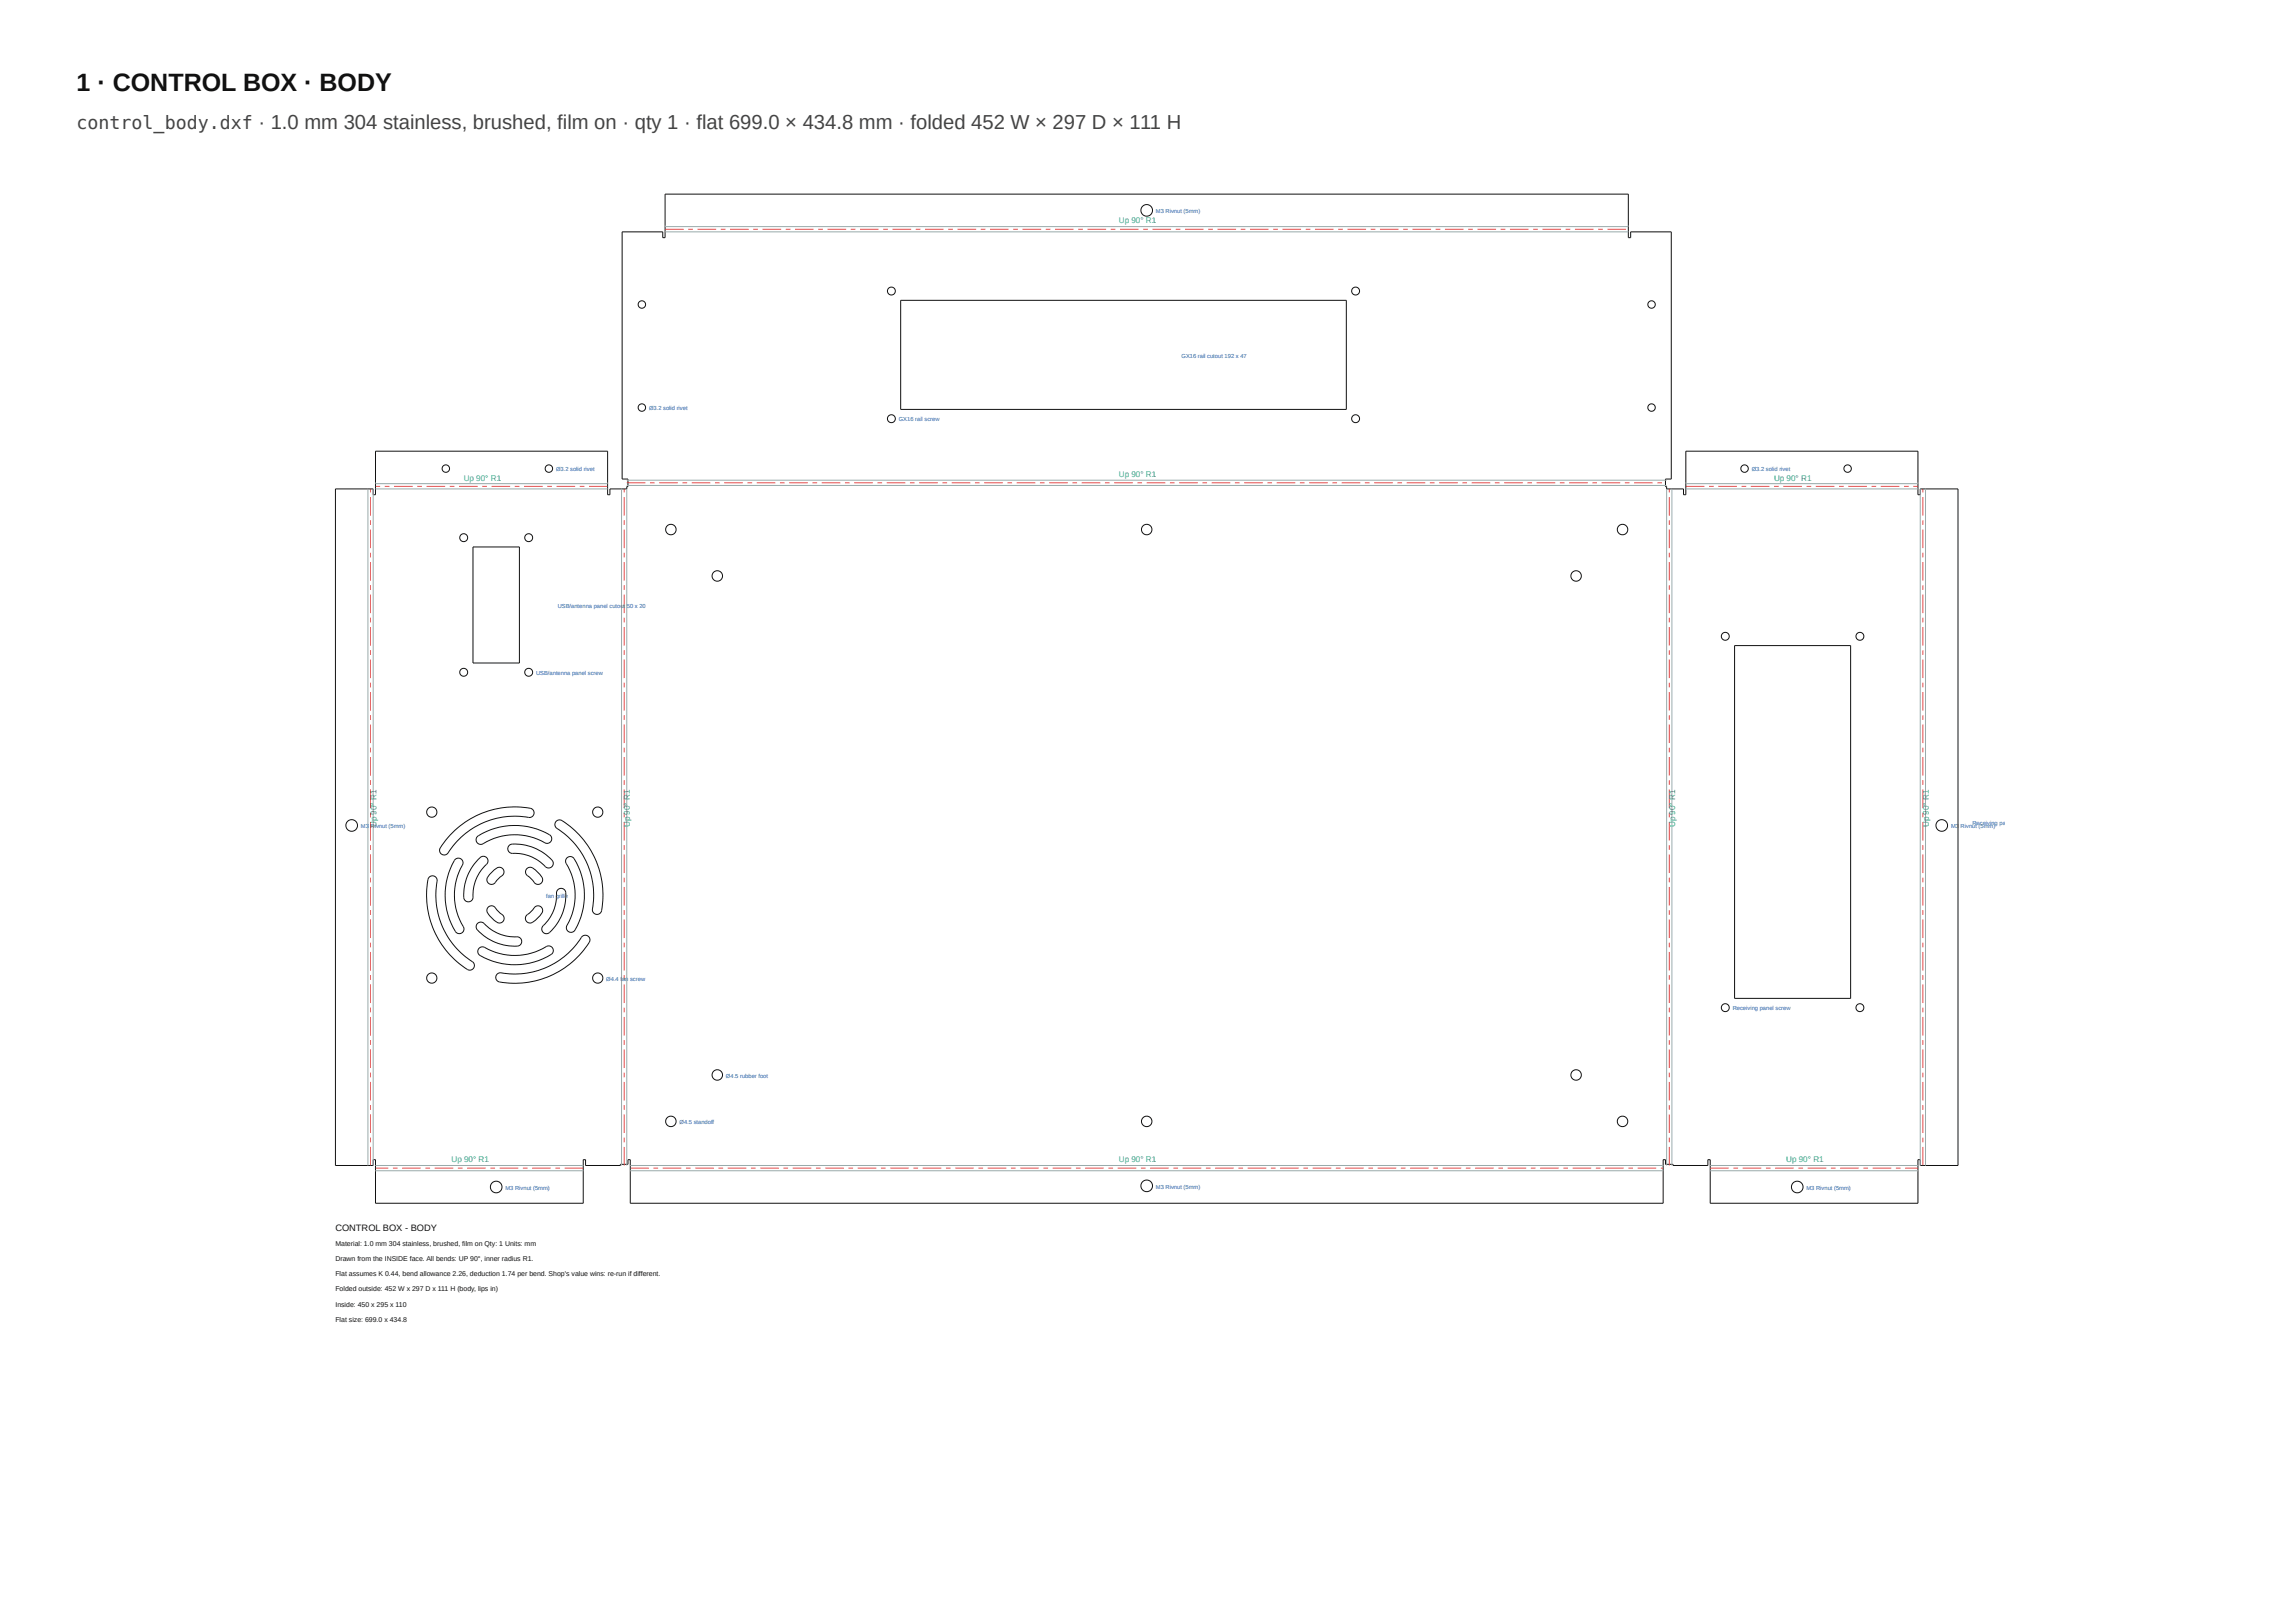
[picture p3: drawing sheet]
<svg xmlns="http://www.w3.org/2000/svg" width="420mm" height="297mm" viewBox="0 0 420 297" stroke-linecap="round" stroke-linejoin="round" font-family="sans-serif">
<defs><g id="words">
<text font-size="4.6" fill="#111" x="14" y="16.7">1 · CONTROL BOX · BODY</text>
<text font-size="3.3" fill="#444" x="14" y="23.5">control_body.dxf · 1.0 mm 304 stainless, brushed, film on · qty 1 · flat 699.0 × 434.8 mm · folded 452 W × 297 D × 111 H</text>
<text font-size="1.7" fill="#111" x="61.4" y="225.3">CONTROL BOX - BODY</text>
<g font-size="1.5" fill="#2a7">
<text x="204.9" y="40.9">Up 90° R1</text>
<text x="84.9" y="87.9">Up 90° R1</text>
<text x="204.9" y="87.3">Up 90° R1</text>
<text x="324.8" y="87.9">Up 90° R1</text>
<text x="68.9" y="151.4" transform="rotate(-90 68.9 151.4)">Up 90° R1</text>
<text x="115.3" y="151.4" transform="rotate(-90 115.3 151.4)">Up 90° R1</text>
<text x="306.7" y="151.4" transform="rotate(-90 306.7 151.4)">Up 90° R1</text>
<text x="353.1" y="151.4" transform="rotate(-90 353.1 151.4)">Up 90° R1</text>
<text x="82.7" y="212.7">Up 90° R1</text>
<text x="204.9" y="212.7">Up 90° R1</text>
<text x="327" y="212.7">Up 90° R1</text>
</g>
<g font-size="1.3" fill="#111">
<text x="61.4" y="228.1">Material: 1.0 mm 304 stainless, brushed, film on Qty: 1 Units: mm</text>
<text x="61.4" y="230.8">Drawn from the INSIDE face. All bends: UP 90°, inner radius R1.</text>
<text x="61.4" y="233.6">Flat assumes K 0.44, bend allowance 2.26, deduction 1.74 per bend. Shop's value wins: re-run if different.</text>
<text x="61.4" y="236.3">Folded outside: 452 W x 297 D x 111 H (body, lips in)</text>
<text x="61.4" y="239.1">Inside: 450 x 295 x 110</text>
<text x="61.4" y="241.9">Flat size: 699.0 x 434.8</text>
</g>
<g font-size="1.1" fill="#25a">
<text x="211.7" y="39">M3 Rivnut (5mm)</text>
<text x="216.3" y="65.4">GX16 rail cutout 192 x 47</text>
<text x="118.8" y="75.1">Ø3.2 solid rivet</text>
<text x="164.6" y="77.1">GX16 rail screw</text>
<text x="101.8" y="86.3">Ø3.2 solid rivet</text>
<text x="320.7" y="86.3">Ø3.2 solid rivet</text>
<text x="102.1" y="111.2">USB/antenna panel cutout</text>
<text x="114.8" y="111.2">50 x 20</text>
<text x="98.2" y="123.5">USB/antenna panel screw</text>
<text x="66.1" y="151.6">M3</text>
<text x="67.9" y="151.6">R</text>
<text x="68.6" y="151.6">ivnut (5mm)</text>
<text x="357.2" y="151.6">M3</text>
<text x="359" y="151.6">Rivnut (5mm)</text>
<text x="361.1" y="150.9">Receiving pa</text>
<text x="100" y="164.3">fan grille</text>
<text x="111" y="179.5">Ø4.4 f</text>
<text x="113.9" y="179.5">an</text>
<text x="115.4" y="179.5">screw</text>
<text x="317.2" y="184.9">Receiving panel screw</text>
<text x="132.9" y="197.2">Ø4.5 rubber foot</text>
<text x="124.4" y="205.7">Ø4.5 standoff</text>
<text x="92.5" y="217.7">M3 Rivnut (5mm)</text>
<text x="211.7" y="217.5">M3 Rivnut (5mm)</text>
<text x="330.8" y="217.7">M3 Rivnut (5mm)</text>
</g>
</g></defs>
<g fill="none" stroke="#111" stroke-width=".18">
<path d="M164.9 55h81.6v19.9h-81.6zM61.4 89.5h6.9v1h.5v-7.9h42.4v7.9h.5v-1h3.1v-.4h.2v-1.4h-1.1v-45.3h7.4v1.1h.5v-8h176.3v8h.5v-1.1h7.4v45.3h-1.1v1.4h.3v.4h3v1h.5v-7.9h42.5v7.9h.4v-1h6.9v123.8h-6.9v-1.1h-.4v8h-38.1v-8h-.4v1.1h-6.4v-.2h-1.4v-.9h-.4v8h-189.1v-8h-.4v.9h-1.4v.2h-6.4v-1.1h-.4v8h-38v-8h-.5v1.1h-6.9zM86.6 100.1h8.5v21.2h-8.5zM317.6 118.1h21.2v64.6h-21.2zM82.7 152.5a15.9 15.9 0 0 1 14.7-4.5 .9 .9 0 0 1 .2 1.3 .9 .9 0 0 1-1.2 .2 14.7 14.7 0 0 0-14.6 6.8 .85 .85 0 0 1-1.1-.1 .85 .85 0 0 1-.1-1zM83.3 157.3a.89 .89 0 0 1 1.3 0 .89 .89 0 0 1-.1 1.3 11.3 11.3 0 0 0 .4 11.3 .89 .89 0 0 1-.7 1 .89 .89 0 0 1-1-.8 12.7 12.7 0 0 1 .1-12.8zM87.5 153a12.5 12.5 0 0 1 13.3 0 .89 .89 0 0 1-.1 1.2 .89 .89 0 0 1-1.3-.2 11.3 11.3 0 0 0-11.2 .5 .85 .85 0 0 1-.9-.5 .85 .85 0 0 1 .2-1zM87.6 157.3a.9 .9 0 0 1 1.3-.5 .9 .9 0 0 1 .3 1.3 8.1 8.1 0 0 0-2.7 6.4 .88 .88 0 0 1-1.1 .5 .88 .88 0 0 1-.5-1.1 9.3 9.3 0 0 1 2.7-6.6zM89.9 159.8l.7-.7a.96 .96 0 0 1 1.5 0 .97 .97 0 0 1-.5 1.4l-.6 .6a.91 .91 0 0 1-1.1 .8 .91 .91 0 0 1-.7-1.1zM93.2 154.8l.1-.2a7.1 7.1 0 0 1 4.5 .5 8.1 8.1 0 0 1 3.5 2.6 .9 .9 0 0 1-.6 1.1 .9 .9 0 0 1-1.1-.5 8.1 8.1 0 0 0-6.1-2.2 .85 .85 0 0 1-.3-1.3zM96.5 159a.97 .97 0 0 1 1.4 .1l1 1a.94 .94 0 0 1-.1 1.7 1.01 1.01 0 0 1-1.3-.7l-.6-.6a.95 .95 0 0 1-.4-1.5zM101.8 150.3a.99 .99 0 0 1 1.5 .1 16 16 0 0 1 6.7 16.5 .9 .9 0 0 1-1.2 .3 .9 .9 0 0 1-.3-1.3 14.6 14.6 0 0 0-6.8-14.5l-.1-.5z"/>
<path d="M103.8 157a.93 .93 0 0 1 1.5 .5 12.6 12.6 0 0 1-.2 12.9 .9 .9 0 0 1-1.3-.2 .9 .9 0 0 1 .2-1.2 11.3 11.3 0 0 0-.4-11.3v-.5zM78.6 160.5a.91 .91 0 0 1 1.2 0 .91 .91 0 0 1 .2 1.2 14.7 14.7 0 0 0 6.7 14.5 .85 .85 0 0 1-.1 1.1 .85 .85 0 0 1-1 .1 16 16 0 0 1-7.1-16.7zM87.5 169a.96 .96 0 0 1 1.4 .3 8.1 8.1 0 0 0 6.1 2.2 .89 .89 0 0 1 .5 1.1 .89 .89 0 0 1-1.2 .6 9 9 0 0 1-7.1-3.3v-.5zM87.7 173.6a.96 .96 0 0 1 1.4 0 11.3 11.3 0 0 0 11.2-.5 .89 .89 0 0 1 1 .8 .89 .89 0 0 1-.8 1 12.5 12.5 0 0 1-12.8-.3l-.2-.4zM89.4 166a.96 .96 0 0 1 1.6 .5l.6 .6a.93 .93 0 0 1 .7 .9 .93 .93 0 0 1-.7 .9h-.2a3.9 3.9 0 0 1-2.3-2.3zM91 178.3l.4-.3a14.9 14.9 0 0 0 15.3-6.7 .85 .85 0 0 1 1.1 .1 .85 .85 0 0 1 .1 1.1 15.9 15.9 0 0 1-16.8 7.1 .85 .85 0 0 1-.1-1.3zM96.5 167.5l1-1a.91 .91 0 0 1 1.1-.7 .91 .91 0 0 1 .7 1 4.2 4.2 0 0 1-2.2 2.1 .85 .85 0 0 1-.8-.5 .85 .85 0 0 1 .2-.9zM102.1 162.8a.89 .89 0 0 1 1.1-.1 .89 .89 0 0 1 .4 1 9 9 0 0 1-3.3 7.1 .9 .9 0 0 1-1.1-.6 .9 .9 0 0 1 .6-1.1 8.1 8.1 0 0 0 2.2-6z"/>
<circle cx="210" cy="38.5" r="1.06"/>
<circle cx="117.5" cy="55.7" r=".68"/>
<circle cx="163.2" cy="53.3" r=".72"/>
<circle cx="248.2" cy="53.3" r=".72"/>
<circle cx="302.4" cy="55.7" r=".68"/>
<circle cx="117.5" cy="74.6" r=".68"/>
<circle cx="163.2" cy="76.6" r=".72"/>
<circle cx="248.2" cy="76.6" r=".72"/>
<circle cx="302.4" cy="74.6" r=".68"/>
<circle cx="81.6" cy="85.8" r=".68"/>
<circle cx="84.9" cy="98.4" r=".72"/>
<circle cx="96.8" cy="98.4" r=".72"/>
<circle cx="100.5" cy="85.8" r=".68"/>
<circle cx="122.8" cy="96.9" r=".96"/>
<circle cx="210" cy="96.9" r=".96"/>
<circle cx="297.1" cy="96.9" r=".96"/>
<circle cx="319.4" cy="85.8" r=".68"/>
<circle cx="338.3" cy="85.8" r=".68"/>
<circle cx="131.3" cy="105.4" r=".96"/>
<circle cx="288.6" cy="105.4" r=".96"/>
<circle cx="315.9" cy="116.4" r=".72"/>
<circle cx="340.5" cy="116.4" r=".72"/>
<circle cx="84.9" cy="123" r=".72"/>
<circle cx="96.8" cy="123" r=".72"/>
<circle cx="64.4" cy="151.1" r="1.06"/>
<circle cx="79.1" cy="148.6" r=".93"/>
<circle cx="109.4" cy="148.6" r=".93"/>
<circle cx="355.5" cy="151.1" r="1.06"/>
<circle cx="79.1" cy="179" r=".93"/>
<circle cx="109.4" cy="179" r=".93"/>
<circle cx="131.3" cy="196.7" r=".96"/>
<circle cx="288.6" cy="196.7" r=".96"/>
<circle cx="315.9" cy="184.4" r=".72"/>
<circle cx="340.5" cy="184.4" r=".72"/>
<circle cx="90.9" cy="217.2" r="1.06"/>
<circle cx="122.8" cy="205.2" r=".96"/>
<circle cx="210" cy="205.2" r=".96"/>
<circle cx="210" cy="217" r="1.06"/>
<circle cx="297.1" cy="205.2" r=".96"/>
<circle cx="329.1" cy="217.2" r="1.06"/>
</g>
<path d="M114.2 209.9h.2v3.4h-.2zM114.2 208.2h.2v.8h-.2zM114.2 203.9h.2v3.4h-.2zM114.2 202.2h.2v.9h-.2zM114.2 198h.2v3.4h-.2zM114.2 196.3h.2v.8h-.2zM114.2 192h.2v3.4h-.2zM114.2 190.4h.2v.8h-.2zM114.2 186.1h.2v3.4h-.2zM114.2 184.4h.2v.9h-.2zM114.2 180.2h.2v3.4h-.2zM114.2 178.5h.2v.8h-.2zM114.2 174.2h.2v3.4h-.2zM114.2 172.5h.2v.9h-.2zM114.2 168.3h.2v3.4h-.2zM114.2 166.6h.2v.8h-.2zM114.2 162.3h.2v3.4h-.2zM114.2 160.6h.2v.9h-.2zM114.2 156.4h.2v3.4h-.2zM114.2 154.7h.2v.8h-.2zM114.2 150.4h.2v3.4h-.2zM114.2 148.7h.2v.9h-.2zM114.2 144.5h.2v3.4h-.2zM114.2 142.8h.2v.8h-.2zM114.2 138.5h.2v3.4h-.2zM114.2 136.8h.2v.9h-.2zM114.2 132.6h.2v3.4h-.2zM114.2 130.9h.2v.8h-.2zM114.2 126.6h.2v3.4h-.2zM114.2 124.9h.2v.9h-.2zM114.2 120.7h.2v3.4h-.2zM114.2 119h.2v.8h-.2zM114.2 114.7h.2v3.4h-.2zM114.2 113h.2v.9h-.2zM114.2 108.8h.2v3.4h-.2zM114.2 107.1h.2v.9h-.2zM114.2 102.9h.2v3.4h-.2zM114.2 101.2h.2v.8h-.2zM114.2 96.9h.2v3.4h-.2zM114.2 95.2h.2v.9h-.2zM114.2 91h.2v3.4h-.2zM114.2 89.5h.2v.6h-.2z" fill="#d22"/>
<path d="M113.8 89.5v123.8M114.8 89.5v123.8" fill="none" stroke="#9aa" stroke-width=".18"/>
<path d="M67.8 209.9h.1v3.4h-.1zM67.8 208.2h.1v.8h-.1zM67.8 203.9h.1v3.4h-.1zM67.8 202.2h.1v.9h-.1zM67.8 198h.1v3.4h-.1zM67.8 196.3h.1v.8h-.1zM67.8 192h.1v3.4h-.1zM67.8 190.4h.1v.8h-.1zM67.8 186.1h.1v3.4h-.1zM67.8 184.4h.1v.9h-.1zM67.8 180.2h.1v3.4h-.1zM67.8 178.5h.1v.8h-.1zM67.8 174.2h.1v3.4h-.1zM67.8 172.5h.1v.9h-.1zM67.8 168.3h.1v3.4h-.1zM67.8 166.6h.1v.8h-.1zM67.8 162.3h.1v3.4h-.1zM67.8 160.6h.1v.9h-.1zM67.8 156.4h.1v3.4h-.1zM67.8 154.7h.1v.8h-.1zM67.8 150.4h.1v3.4h-.1zM67.8 148.7h.1v.9h-.1zM67.8 144.5h.1v3.4h-.1zM67.8 142.8h.1v.8h-.1zM67.8 138.5h.1v3.4h-.1zM67.8 136.8h.1v.9h-.1zM67.8 132.6h.1v3.4h-.1zM67.8 130.9h.1v.8h-.1zM67.8 126.6h.1v3.4h-.1zM67.8 124.9h.1v.9h-.1zM67.8 120.7h.1v3.4h-.1zM67.8 119h.1v.8h-.1zM67.8 114.7h.1v3.4h-.1zM67.8 113h.1v.9h-.1zM67.8 108.8h.1v3.4h-.1zM67.8 107.1h.1v.9h-.1zM67.8 102.9h.1v3.4h-.1zM67.8 101.2h.1v.8h-.1zM67.8 96.9h.1v3.4h-.1zM67.8 95.2h.1v.9h-.1zM67.8 91h.1v3.4h-.1zM67.8 89.5h.1v.6h-.1z" fill="#d22"/>
<path d="M67.4 89.5v123.8M68.3 89.5v123.8" fill="none" stroke="#9aa" stroke-width=".18"/>
<path d="M103.4 213.7h3.4v.1h-3.4zM101.7 213.7h.8v.1h-.8zM97.4 213.7h3.4v.1h-3.4zM95.7 213.7h.9v.1h-.9zM91.5 213.7h3.4v.1h-3.4zM89.8 213.7h.8v.1h-.8zM85.5 213.7h3.4v.1h-3.4zM83.8 213.7h.9v.1h-.9zM79.6 213.7h3.4v.1h-3.4zM77.9 213.7h.8v.1h-.8zM73.6 213.7h3.4v.1h-3.4zM71.9 213.7h.9v.1h-.9zM68.8 213.7h2.3v.1h-2.3z" fill="#d22"/>
<path d="M68.8 214.3h38M68.8 213.3h38" fill="none" stroke="#9aa" stroke-width=".18"/>
<path d="M107.8 88.9h3.4v.2h-3.4zM106.1 88.9h.9v.2h-.9zM101.9 88.9h3.4v.2h-3.4zM100.2 88.9h.8v.2h-.8zM96 88.9h3.4v.2h-3.4zM94.3 88.9h.8v.2h-.8zM90 88.9h3.4v.2h-3.4zM88.3 88.9h.9v.2h-.9zM84.1 88.9h3.4v.2h-3.4zM82.4 88.9h.8v.2h-.8zM78.1 88.9h3.4v.2h-3.4zM76.4 88.9h.9v.2h-.9zM72.2 88.9h3.4v.2h-3.4zM70.5 88.9h.8v.2h-.8zM68.8 88.9h.8v.2h-.8z" fill="#d22"/>
<path d="M68.8 89.5h42.4M68.8 88.5h42.4" fill="none" stroke="#9aa" stroke-width=".18"/>
<path d="M305.6 209.9h.1v3.4h-.1zM305.6 208.2h.1v.8h-.1zM305.6 203.9h.1v3.4h-.1zM305.6 202.2h.1v.9h-.1zM305.6 198h.1v3.4h-.1zM305.6 196.3h.1v.8h-.1zM305.6 192h.1v3.4h-.1zM305.6 190.4h.1v.8h-.1zM305.6 186.1h.1v3.4h-.1zM305.6 184.4h.1v.9h-.1zM305.6 180.2h.1v3.4h-.1zM305.6 178.5h.1v.8h-.1zM305.6 174.2h.1v3.4h-.1zM305.6 172.5h.1v.9h-.1zM305.6 168.3h.1v3.4h-.1zM305.6 166.6h.1v.8h-.1zM305.6 162.3h.1v3.4h-.1zM305.6 160.6h.1v.9h-.1zM305.6 156.4h.1v3.4h-.1zM305.6 154.7h.1v.8h-.1zM305.6 150.4h.1v3.4h-.1zM305.6 148.7h.1v.9h-.1zM305.6 144.5h.1v3.4h-.1zM305.6 142.8h.1v.8h-.1zM305.6 138.5h.1v3.4h-.1zM305.6 136.8h.1v.9h-.1zM305.6 132.6h.1v3.4h-.1zM305.6 130.9h.1v.8h-.1zM305.6 126.6h.1v3.4h-.1zM305.6 124.9h.1v.9h-.1zM305.6 120.7h.1v3.4h-.1zM305.6 119h.1v.8h-.1zM305.6 114.7h.1v3.4h-.1zM305.6 113h.1v.9h-.1zM305.6 108.8h.1v3.4h-.1zM305.6 107.1h.1v.9h-.1zM305.6 102.9h.1v3.4h-.1zM305.6 101.2h.1v.8h-.1zM305.6 96.9h.1v3.4h-.1zM305.6 95.2h.1v.9h-.1zM305.6 91h.1v3.4h-.1zM305.6 89.5h.1v.6h-.1z" fill="#d22"/>
<path d="M305.2 89.5v123.8M306.1 89.5v123.8" fill="none" stroke="#9aa" stroke-width=".18"/>
<path d="M352 209.9h.1v3.4h-.1zM352 208.2h.1v.8h-.1zM352 203.9h.1v3.4h-.1zM352 202.2h.1v.9h-.1zM352 198h.1v3.4h-.1zM352 196.3h.1v.8h-.1zM352 192h.1v3.4h-.1zM352 190.4h.1v.8h-.1zM352 186.1h.1v3.4h-.1zM352 184.4h.1v.9h-.1zM352 180.2h.1v3.4h-.1zM352 178.5h.1v.8h-.1zM352 174.2h.1v3.4h-.1zM352 172.5h.1v.9h-.1zM352 168.3h.1v3.4h-.1zM352 166.6h.1v.8h-.1zM352 162.3h.1v3.4h-.1zM352 160.6h.1v.9h-.1zM352 156.4h.1v3.4h-.1zM352 154.7h.1v.8h-.1zM352 150.4h.1v3.4h-.1zM352 148.7h.1v.9h-.1zM352 144.5h.1v3.4h-.1zM352 142.8h.1v.8h-.1zM352 138.5h.1v3.4h-.1zM352 136.8h.1v.9h-.1zM352 132.6h.1v3.4h-.1zM352 130.9h.1v.8h-.1zM352 126.6h.1v3.4h-.1zM352 124.9h.1v.9h-.1zM352 120.7h.1v3.4h-.1zM352 119h.1v.8h-.1zM352 114.7h.1v3.4h-.1zM352 113h.1v.9h-.1zM352 108.8h.1v3.4h-.1zM352 107.1h.1v.9h-.1zM352 102.9h.1v3.4h-.1zM352 101.2h.1v.8h-.1zM352 96.9h.1v3.4h-.1zM352 95.2h.1v.9h-.1zM352 91h.1v3.4h-.1zM352 89.5h.1v.6h-.1z" fill="#d22"/>
<path d="M351.6 89.5v123.8M352.5 89.5v123.8" fill="none" stroke="#9aa" stroke-width=".18"/>
<path d="M313.1 213.7h3.4v.1h-3.4zM317.4 213.7h.8v.1h-.8zM319.1 213.7h3.4v.1h-3.4zM323.3 213.7h.9v.1h-.9zM325 213.7h3.4v.1h-3.4zM329.3 213.7h.8v.1h-.8zM331 213.7h3.4v.1h-3.4zM335.2 213.7h.9v.1h-.9zM336.9 213.7h3.4v.1h-3.4zM341.2 213.7h.8v.1h-.8zM342.9 213.7h3.4v.1h-3.4zM347.1 213.7h.9v.1h-.9zM348.8 213.7h2.4v.1h-2.4z" fill="#d22"/>
<path d="M313.1 214.3h38.1M313.1 213.3h38.1" fill="none" stroke="#9aa" stroke-width=".18"/>
<path d="M308.7 88.9h3.4v.2h-3.4zM312.9 88.9h.9v.2h-.9zM314.6 88.9h3.4v.2h-3.4zM318.9 88.9h.8v.2h-.8zM320.6 88.9h3.4v.2h-3.4zM324.8 88.9h.9v.2h-.9zM326.5 88.9h3.4v.2h-3.4zM330.8 88.9h.8v.2h-.8zM332.5 88.9h3.4v.2h-3.4zM336.7 88.9h.9v.2h-.9zM338.4 88.9h3.4v.2h-3.4zM342.7 88.9h.8v.2h-.8zM344.4 88.9h3.4v.2h-3.4zM348.6 88.9h.9v.2h-.9zM350.3 88.9h.9v.2h-.9z" fill="#d22"/>
<path d="M308.7 89.5h42.5M308.7 88.5h42.5" fill="none" stroke="#9aa" stroke-width=".18"/>
<path d="M114.8 88.3h3.4v.1h-3.4zM119 88.3h.9v.1h-.9zM120.7 88.3h3.4v.1h-3.4zM125 88.3h.8v.1h-.8zM126.7 88.3h3.4v.1h-3.4zM130.9 88.3h.9v.1h-.9zM132.6 88.3h3.4v.1h-3.4zM136.9 88.3h.8v.1h-.8zM138.6 88.3h3.4v.1h-3.4zM142.8 88.3h.9v.1h-.9zM144.5 88.3h3.4v.1h-3.4zM148.8 88.3h.8v.1h-.8zM150.5 88.3h3.4v.1h-3.4zM154.7 88.3h.9v.1h-.9zM156.4 88.3h3.4v.1h-3.4zM160.7 88.3h.8v.1h-.8zM162.4 88.3h3.4v.1h-3.4zM166.6 88.3h.9v.1h-.9zM168.3 88.3h3.4v.1h-3.4zM172.6 88.3h.8v.1h-.8zM174.3 88.3h3.4v.1h-3.4zM178.5 88.3h.9v.1h-.9zM180.2 88.3h3.4v.1h-3.4zM184.5 88.3h.8v.1h-.8zM186.2 88.3h3.4v.1h-3.4zM190.4 88.3h.9v.1h-.9zM192.1 88.3h3.4v.1h-3.4zM196.4 88.3h.8v.1h-.8zM198.1 88.3h3.4v.1h-3.4zM202.3 88.3h.9v.1h-.9zM204 88.3h3.4v.1h-3.4zM208.3 88.3h.8v.1h-.8zM210 88.3h3.4v.1h-3.4zM214.2 88.3h.9v.1h-.9zM215.9 88.3h3.4v.1h-3.4zM220.2 88.3h.8v.1h-.8zM221.9 88.3h3.4v.1h-3.4zM226.1 88.3h.9v.1h-.9zM227.8 88.3h3.4v.1h-3.4zM232.1 88.3h.8v.1h-.8zM233.8 88.3h3.4v.1h-3.4zM238 88.3h.9v.1h-.9zM239.7 88.3h3.4v.1h-3.4zM244 88.3h.8v.1h-.8zM245.7 88.3h3.4v.1h-3.4zM249.9 88.3h.9v.1h-.9zM251.6 88.3h3.4v.1h-3.4zM255.9 88.3h.8v.1h-.8zM257.6 88.3h3.4v.1h-3.4zM261.8 88.3h.9v.1h-.9zM263.5 88.3h3.4v.1h-3.4zM267.8 88.3h.8v.1h-.8zM269.5 88.3h3.4v.1h-3.4zM273.7 88.3h.9v.1h-.9zM275.4 88.3h3.4v.1h-3.4zM279.7 88.3h.8v.1h-.8zM281.4 88.3h3.4v.1h-3.4zM285.6 88.3h.9v.1h-.9zM287.3 88.3h3.4v.1h-3.4zM291.6 88.3h.8v.1h-.8zM293.3 88.3h3.4v.1h-3.4zM297.5 88.3h.9v.1h-.9zM299.2 88.3h3.4v.1h-3.4zM303.5 88.3h.8v.1h-.8z" fill="#d22"/>
<path d="M114.8 88.8h190.4M114.8 87.9h190.4" fill="none" stroke="#9aa" stroke-width=".18"/>
<path d="M121.8 41.9h3.4v.1h-3.4zM126 41.9h.9v.1h-.9zM127.7 41.9h3.4v.1h-3.4zM132 41.9h.8v.1h-.8zM133.7 41.9h3.4v.1h-3.4zM137.9 41.9h.9v.1h-.9zM139.6 41.9h3.4v.1h-3.4zM143.9 41.9h.8v.1h-.8zM145.6 41.9h3.4v.1h-3.4zM149.8 41.9h.9v.1h-.9zM151.5 41.9h3.4v.1h-3.4zM155.8 41.9h.8v.1h-.8zM157.5 41.9h3.4v.1h-3.4zM161.7 41.9h.9v.1h-.9zM163.4 41.9h3.4v.1h-3.4zM167.7 41.9h.8v.1h-.8zM169.4 41.9h3.4v.1h-3.4zM173.6 41.9h.9v.1h-.9zM175.3 41.9h3.4v.1h-3.4zM179.6 41.9h.8v.1h-.8zM181.3 41.9h3.4v.1h-3.4zM185.5 41.9h.9v.1h-.9zM187.2 41.9h3.4v.1h-3.4zM191.5 41.9h.8v.1h-.8zM193.2 41.9h3.4v.1h-3.4zM197.4 41.9h.9v.1h-.9zM199.1 41.9h3.4v.1h-3.4zM203.4 41.9h.8v.1h-.8zM205.1 41.9h3.4v.1h-3.4zM209.3 41.9h.9v.1h-.9zM211 41.9h3.4v.1h-3.4zM215.3 41.9h.8v.1h-.8zM217 41.9h3.4v.1h-3.4zM221.2 41.9h.9v.1h-.9zM222.9 41.9h3.4v.1h-3.4zM227.2 41.9h.8v.1h-.8zM228.9 41.9h3.4v.1h-3.4zM233.1 41.9h.9v.1h-.9zM234.8 41.9h3.4v.1h-3.4zM239.1 41.9h.8v.1h-.8zM240.8 41.9h3.4v.1h-3.4zM245 41.9h.9v.1h-.9zM246.7 41.9h3.4v.1h-3.4zM251 41.9h.8v.1h-.8zM252.7 41.9h3.4v.1h-3.4zM256.9 41.9h.9v.1h-.9zM258.6 41.9h3.4v.1h-3.4zM262.9 41.9h.8v.1h-.8zM264.6 41.9h3.4v.1h-3.4zM268.8 41.9h.9v.1h-.9zM270.5 41.9h3.4v.1h-3.4zM274.8 41.9h.8v.1h-.8zM276.5 41.9h3.4v.1h-3.4zM280.7 41.9h.9v.1h-.9zM282.4 41.9h3.4v.1h-3.4zM286.7 41.9h.8v.1h-.8zM288.4 41.9h3.4v.1h-3.4zM292.6 41.9h.9v.1h-.9zM294.3 41.9h3.4v.1h-3.4z" fill="#d22"/>
<path d="M121.8 42.4h176.3M121.8 41.5h176.3" fill="none" stroke="#9aa" stroke-width=".18"/>
<path d="M115.4 213.7h3.4v.1h-3.4zM119.6 213.7h.9v.1h-.9zM121.3 213.7h3.4v.1h-3.4zM125.6 213.7h.8v.1h-.8zM127.3 213.7h3.4v.1h-3.4zM131.5 213.7h.9v.1h-.9zM133.2 213.7h3.4v.1h-3.4zM137.5 213.7h.8v.1h-.8zM139.2 213.7h3.4v.1h-3.4zM143.4 213.7h.9v.1h-.9zM145.1 213.7h3.4v.1h-3.4zM149.4 213.7h.8v.1h-.8zM151.1 213.7h3.4v.1h-3.4zM155.3 213.7h.9v.1h-.9zM157 213.7h3.4v.1h-3.4zM161.3 213.7h.8v.1h-.8zM163 213.7h3.4v.1h-3.4zM167.2 213.7h.9v.1h-.9zM168.9 213.7h3.4v.1h-3.4zM173.2 213.7h.8v.1h-.8zM174.9 213.7h3.4v.1h-3.4zM179.1 213.7h.9v.1h-.9zM180.8 213.7h3.4v.1h-3.4zM185.1 213.7h.8v.1h-.8zM186.8 213.7h3.4v.1h-3.4zM191 213.7h.9v.1h-.9zM192.7 213.7h3.4v.1h-3.4zM197 213.7h.8v.1h-.8zM198.7 213.7h3.4v.1h-3.4zM202.9 213.7h.9v.1h-.9zM204.6 213.7h3.4v.1h-3.4zM208.9 213.7h.8v.1h-.8zM210.6 213.7h3.4v.1h-3.4zM214.8 213.7h.9v.1h-.9zM216.5 213.7h3.4v.1h-3.4zM220.8 213.7h.8v.1h-.8zM222.5 213.7h3.4v.1h-3.4zM226.7 213.7h.9v.1h-.9zM228.4 213.7h3.4v.1h-3.4zM232.7 213.7h.8v.1h-.8zM234.4 213.7h3.4v.1h-3.4zM238.6 213.7h.9v.1h-.9zM240.3 213.7h3.4v.1h-3.4zM244.6 213.7h.8v.1h-.8zM246.3 213.7h3.4v.1h-3.4zM250.5 213.7h.9v.1h-.9zM252.2 213.7h3.4v.1h-3.4zM256.5 213.7h.8v.1h-.8zM258.2 213.7h3.4v.1h-3.4zM262.4 213.7h.9v.1h-.9zM264.1 213.7h3.4v.1h-3.4zM268.4 213.7h.8v.1h-.8zM270.1 213.7h3.4v.1h-3.4zM274.3 213.7h.9v.1h-.9zM276 213.7h3.4v.1h-3.4zM280.3 213.7h.8v.1h-.8zM282 213.7h3.4v.1h-3.4zM286.2 213.7h.9v.1h-.9zM287.9 213.7h3.4v.1h-3.4zM292.2 213.7h.8v.1h-.8zM293.9 213.7h3.4v.1h-3.4zM298.1 213.7h.9v.1h-.9zM299.8 213.7h3.4v.1h-3.4zM304.1 213.7h.4v.1h-.4z" fill="#d22"/>
<path d="M115.4 214.3h189.1M115.4 213.3h189.1" fill="none" stroke="#9aa" stroke-width=".18"/>
<use href="#words"/>
</svg>
